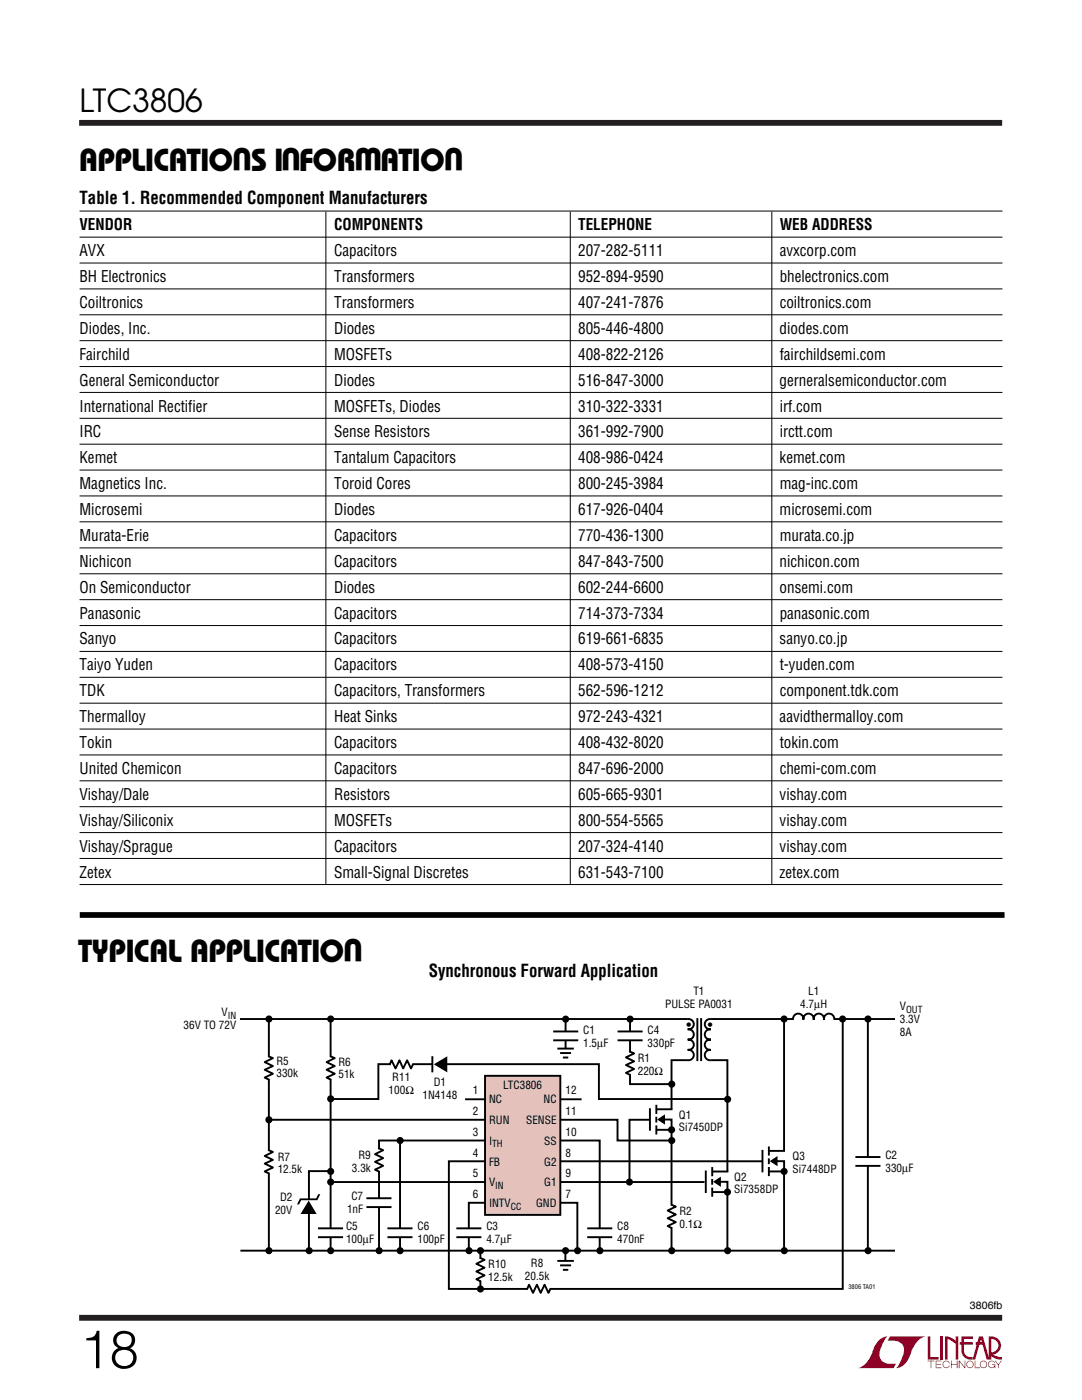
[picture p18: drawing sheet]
<svg xmlns="http://www.w3.org/2000/svg" width="216mm" height="279mm" viewBox="0 0 216 279" stroke-linecap="round" stroke-linejoin="round" font-family="sans-serif">
<defs><g id="words">
<text font-size="10.6" x="16" y="273">18</text>
<g font-size="6.4">
<text x="50.2" y="29.6" transform="rotate(-180 50.2 29.6)">U</text>
<text x="60" y="29.6" transform="rotate(-180 60 29.6)">U</text>
<text x="76.3" y="29.6" transform="rotate(-180 76.3 29.6)">W</text>
<text x="92.5" y="29.6" transform="rotate(-180 92.5 29.6)">U</text>
<text x="15.7" y="34.1">APPLICATIO S I FOR</text>
<text x="75.9" y="34.1">ATIO</text>
<text x="15.6" y="192">TYPICAL APPLICATIO</text>
<text x="72.4" y="187.5" transform="rotate(-180 72.4 187.5)">U</text>
</g>
<text font-size="6.3" x="15.9" y="22.3">LTC3806</text>
<g font-size="3.5">
<text x="15.9" y="40.8">Table 1. Recommended Component Manufacturers</text>
<text x="85.6" y="194.9">Synchronous Forward Application</text>
</g>
<g font-size="3.2">
<text x="15.9" y="45.9">VENDOR</text>
<text x="66.7" y="45.9">COMPONENTS</text>
<text x="115.4" y="45.9">TELEPHONE</text>
<text x="155.6" y="45.9">WEB ADDRESS</text>
<text x="15.9" y="51.1">AVX</text>
<text x="66.7" y="51.1">Capacitors</text>
<text x="115.4" y="51.1">207-282-5111</text>
<text x="155.6" y="51.1">avxcorp.com</text>
<text x="15.9" y="56.3">BH Electronics</text>
<text x="66.7" y="56.3">Transformers</text>
<text x="115.4" y="56.3">952-894-9590</text>
<text x="155.6" y="56.3">bhelectronics.com</text>
<text x="15.9" y="61.4">Coiltronics</text>
<text x="66.7" y="61.4">Transformers</text>
<text x="115.4" y="61.4">407-241-7876</text>
<text x="155.6" y="61.4">coiltronics.com</text>
<text x="15.9" y="66.6">Diodes, Inc.</text>
<text x="15.9" y="71.8">Fairchild</text>
<text x="66.7" y="66.6">Diodes</text>
<text x="66.7" y="71.8">MOSFETs</text>
<text x="115.4" y="66.6">805-446-4800</text>
<text x="115.4" y="71.8">408-822-2126</text>
<text x="155.6" y="66.6">diodes.com</text>
<text x="155.6" y="71.8">fairchildsemi.com</text>
<text x="15.9" y="77">General Semiconductor</text>
<text x="66.7" y="77">Diodes</text>
<text x="115.4" y="77">516-847-3000</text>
<text x="155.6" y="77">gerneralsemiconductor.com</text>
<text x="15.9" y="82.1">International Rectifier</text>
<text x="66.7" y="82.1">MOSFETs, Diodes</text>
<text x="115.4" y="82.1">310-322-3331</text>
<text x="155.6" y="82.1">irf.com</text>
<text x="15.9" y="87.3">IRC</text>
<text x="66.7" y="87.3">Sense Resistors</text>
<text x="115.4" y="87.3">361-992-7900</text>
<text x="155.6" y="87.3">irctt.com</text>
<text x="15.9" y="92.5">Kemet</text>
<text x="66.7" y="92.5">Tantalum Capacitors</text>
<text x="115.4" y="92.5">408-986-0424</text>
<text x="155.6" y="92.5">kemet.com</text>
<text x="15.9" y="97.6">Magnetics Inc.</text>
<text x="66.7" y="97.6">Toroid Cores</text>
<text x="115.4" y="97.6">800-245-3984</text>
<text x="155.6" y="97.6">mag-inc.com</text>
<text x="15.9" y="102.8">Microsemi</text>
<text x="15.9" y="107.9">Murata-Erie</text>
<text x="66.7" y="102.8">Diodes</text>
<text x="66.7" y="107.9">Capacitors</text>
<text x="115.4" y="107.9">770-436-1300</text>
<text x="115.4" y="102.8">617-926-0404</text>
<text x="155.6" y="102.8">microsemi.com</text>
<text x="155.6" y="107.9">murata.co.jp</text>
<text x="15.9" y="113.1">Nichicon</text>
<text x="66.7" y="113.1">Capacitors</text>
<text x="115.4" y="113.1">847-843-7500</text>
<text x="155.6" y="113.1">nichicon.com</text>
<text x="15.9" y="118.3">On Semiconductor</text>
<text x="66.7" y="118.3">Diodes</text>
<text x="115.4" y="118.3">602-244-6600</text>
<text x="155.6" y="118.3">onsemi.com</text>
<text x="15.9" y="123.4">Panasonic</text>
<text x="66.7" y="123.4">Capacitors</text>
<text x="115.4" y="123.4">714-373-7334</text>
<text x="155.6" y="123.4">panasonic.com</text>
<text x="15.9" y="128.6">Sanyo</text>
<text x="66.7" y="128.6">Capacitors</text>
<text x="115.4" y="128.6">619-661-6835</text>
<text x="155.6" y="128.6">sanyo.co.jp</text>
<text x="15.9" y="133.8">Taiyo Yuden</text>
<text x="66.7" y="133.8">Capacitors</text>
<text x="115.4" y="133.8">408-573-4150</text>
<text x="155.6" y="133.8">t-yuden.com</text>
<text x="15.9" y="139">TDK</text>
<text x="66.7" y="139">Capacitors, Transformers</text>
<text x="115.4" y="139">562-596-1212</text>
<text x="155.6" y="139">component.tdk.com</text>
<text x="15.9" y="144.1">Thermalloy</text>
<text x="15.9" y="149.3">Tokin</text>
<text x="66.7" y="144.1">Heat Sinks</text>
<text x="66.7" y="149.3">Capacitors</text>
<text x="115.4" y="144.1">972-243-4321</text>
<text x="115.4" y="149.3">408-432-8020</text>
<text x="155.6" y="144.1">aavidthermalloy.com</text>
<text x="155.6" y="149.3">tokin.com</text>
<text x="15.9" y="154.5">United Chemicon</text>
<text x="66.7" y="154.5">Capacitors</text>
<text x="115.4" y="154.5">847-696-2000</text>
<text x="155.6" y="154.5">chemi-com.com</text>
<text x="15.9" y="159.6">Vishay/Dale</text>
<text x="66.7" y="159.6">Resistors</text>
<text x="115.4" y="159.6">605-665-9301</text>
<text x="155.6" y="159.6">vishay.com</text>
<text x="15.9" y="164.8">Vishay/Siliconix</text>
<text x="66.7" y="164.8">MOSFETs</text>
<text x="115.4" y="164.8">800-554-5565</text>
<text x="155.6" y="164.8">vishay.com</text>
<text x="15.9" y="170">Vishay/Sprague</text>
<text x="66.7" y="170">Capacitors</text>
<text x="115.4" y="170">207-324-4140</text>
<text x="155.6" y="170">vishay.com</text>
<text x="15.9" y="175.1">Zetex</text>
<text x="66.7" y="175.1">Small-Signal Discretes</text>
<text x="115.4" y="175.1">631-543-7100</text>
<text x="155.6" y="175.1">zetex.com</text>
</g>
<g font-size="2.9">
<text x="137" y="205.5">•</text>
<text x="141.2" y="205.5">•</text>
</g>
<g font-size="2.2">
<text x="44.2" y="202.9">V</text>
<text x="132.7" y="201.2">PULSE PA0031</text>
<text x="138.3" y="198.6">T1</text>
<text x="159.7" y="201.2">4.7μH</text>
<text x="161.3" y="198.6">L1</text>
<text x="179.5" y="201.7">V</text>
<text x="36.6" y="205.4">36V TO 72V</text>
<text x="116.4" y="206.3">C1</text>
<text x="116.4" y="208.9">1.5μF</text>
<text x="129.2" y="206.3">C4</text>
<text x="129.2" y="208.9">330pF</text>
<text x="179.5" y="204.2">3.3V</text>
<text x="179.5" y="206.7">8A</text>
<text x="55.2" y="212.5">R5</text>
<text x="55.2" y="215">330k</text>
<text x="67.5" y="212.7">R6</text>
<text x="67.5" y="215.2">51k</text>
<text x="78.3" y="215.8">R11</text>
<text x="127.3" y="212">R1</text>
<text x="127.3" y="214.5">220Ω</text>
<text x="77.5" y="218.4">100Ω</text>
<text x="84.3" y="219.3">1N4148</text>
<text x="86.5" y="216.8">D1</text>
<text x="94.3" y="218.4">1</text>
<text x="97.6" y="220.2">NC</text>
<text x="100.4" y="217.4">LTC3806</text>
<text x="108.5" y="220.2">NC</text>
<text x="112.9" y="218.4">12</text>
<text x="94.3" y="222.5">2</text>
<text x="94.3" y="226.7">3</text>
<text x="97.6" y="224.4">RUN</text>
<text x="105" y="224.4">SENSE</text>
<text x="112.9" y="222.5">11</text>
<text x="112.9" y="226.7">10</text>
<text x="135.5" y="223.3">Q1</text>
<text x="135.5" y="225.8">Si7450DP</text>
<text x="55.4" y="231.6">R7</text>
<text x="70.2" y="233.8">3.3k</text>
<text x="71.5" y="231.3">R9</text>
<text x="94.3" y="230.8">4</text>
<text x="97.6" y="228.5">I</text>
<text x="97.6" y="232.6">FB</text>
<text x="108.6" y="228.5">SS</text>
<text x="108.6" y="232.6">G2</text>
<text x="112.9" y="230.8">8</text>
<text x="158.1" y="231.5">Q3</text>
<text x="176.7" y="231.4">C2</text>
<text x="176.7" y="233.9">330μF</text>
<text x="55.4" y="234.2">12.5k</text>
<text x="55.9" y="239.8">D2</text>
<text x="70.1" y="239.6">C7</text>
<text x="94.3" y="235">5</text>
<text x="94.3" y="239.1">6</text>
<text x="97.6" y="236.8">V</text>
<text x="108.6" y="236.8">G1</text>
<text x="112.9" y="235">9</text>
<text x="112.9" y="239.1">7</text>
<text x="146.5" y="235.6">Q2</text>
<text x="146.5" y="238.2">Si7358DP</text>
<text x="158.1" y="234">Si7448DP</text>
<text x="54.9" y="242.3">20V</text>
<text x="69" y="245.6">C5</text>
<text x="69.3" y="242.1">1nF</text>
<text x="83.3" y="245.6">C6</text>
<text x="97" y="245.6">C3</text>
<text x="97.6" y="240.9">INTV</text>
<text x="107" y="240.9">GND</text>
<text x="123.2" y="245.6">C8</text>
<text x="135.6" y="242.5">R2</text>
<text x="135.6" y="245.1">0.1Ω</text>
<text x="69" y="248.1">100μF</text>
<text x="83.3" y="248.1">100pF</text>
<text x="97" y="248.1">4.7μF</text>
<text x="123.2" y="248.1">470nF</text>
<text x="97.4" y="253.1">R10</text>
<text x="97.4" y="255.7">12.5k</text>
<text x="104.7" y="255.5">20.5k</text>
<text x="105.9" y="252.9">R8</text>
</g>
<text font-size="2.1" x="193.5" y="261.3">3806fb</text>
<g font-size="1.9">
<text x="45.4" y="203.3">IN</text>
<text x="180.8" y="202.1">OUT</text>
<text x="98.2" y="229">TH</text>
<text x="98.8" y="237.3">IN</text>
<text x="101.9" y="241.4">CC</text>
</g>
<text font-size="1.3" x="169.3" y="257.3">3806 TA01</text>
</g></defs>
<path d="M15.8 24.5h184.2M15.8 263h184.2" fill="none" stroke="#231f20" stroke-width="1.2" stroke-linecap="butt"/>
<g fill="#900027">
<path d="M185.1 266.7h.5v4.1h1.7v.5h-2.2z"/>
<path d="M175.6 267.3l.5-.3 1-.3a5.2 5.2 0 0 0-1.6 4.2 2.65 2.65 0 0 0 3.3 1.3l-.5 .8h-7.2a5 5 0 0 0 3.2-3.8l.4-.8z"/>
<path d="M177.6 266.7h7.1a5 5 0 0 0-3.1 3.9 3.3 3.3 0 0 1-2.8 2.4 5.2 5.2 0 0 0 1.5-4.2 2.65 2.65 0 0 0-3.2-1.2z"/>
<path d="M187.7 266.7h.5v4.6h-.5z"/>
<path d="M188.6 266.7l1.1 .2 1 .7v-.9h.5v4.6h-.5v-3.1l-1.6-1v4.1h-.5z"/>
<path d="M185.1 271.6h1.3v.1h-.6v1.3h-.1v-1.3h-.6z"/>
<path d="M186.7 271.6h1.1v.1h-1v.5h1v.1h-1v.6h1.1v.1h-1.2z"/>
<path d="M189.8 271.6h.1v.6h1v-.6h.2v1.4h-.2v-.7h-1v.7h-.1z"/>
<path d="M191.3 271.6h.2l1 1.2v-1.2h.1v1.4h-.1l-1.1-1.3v1.3h-.1z"/>
<path d="M194.5 271.6h.1v1.3h1v.1h-1.1z"/>
<path d="M198.5 271.6h.2l.5 .7 .5-.7h.2l-.6 .8v.6h-.2v-.6z"/>
<path d="M191.8 266.7h2.3v.5h-1.7v.7h1.7v.5h-1.7v1.2a1.35 1.35 0 0 0 1.7 1.2v.5l1.3-4.6h.7l1.2 4.2v-4.2a1.88 1.88 0 0 1 2.4 1.4 1.88 1.88 0 0 1-1.5 2.3l.8 .3 .9 .1v.5l-1.2-.1-1.1-.6v-.7a1.37 1.37 0 0 0 1.6-1.2 1.37 1.37 0 0 0-1.4-1.5v4.1h-.9l-.8-2.9h-1.4v-.5h1.2l-.2-.7-1.1 4.1a2.1 2.1 0 0 1-2.7-1.3l-.1-1.6h-.3v-.5h.3z"/>
<path d="M193 271.8a.74 .74 0 0 1 1.2 .1 .74 .74 0 0 1-.4 1.1 .74 .74 0 0 1-1-.7h.2a.6 .6 0 0 0 .8 .5 .6 .6 0 0 0 .2-1 .6 .6 0 0 0-1 .3v.2h-.2z"/>
<path d="M195.7 271.8a.74 .74 0 0 1 1.2 .1 .74 .74 0 0 1-.4 1.1 .74 .74 0 0 1-1-.7h.1a.6 .6 0 0 0 .9 .5 .6 .6 0 0 0 .2-1 .6 .6 0 0 0-1 .3l-.1 .2h-.1z"/>
<path d="M197.3 271.8a.73 .73 0 0 1 1.3 .2h-.2a.6 .6 0 0 0-.9-.2 .6 .6 0 0 0 .1 1 .6 .6 0 0 0 .9-.4h-.5v-.1h.6v.7h-.1v-.3a.74 .74 0 0 1-1.1 .2 .74 .74 0 0 1-.1-1.1z"/>
<path d="M188.3 271.8a.73 .73 0 0 1 1.2 .3h-.1a.6 .6 0 0 0-.9-.3 .6 .6 0 0 0-.1 1 .6 .6 0 0 0 1-.3h.1a.74 .74 0 0 1-1.1 .4 .74 .74 0 0 1-.1-1.1z"/>
</g>
<g fill="none" stroke="#000" stroke-width=".38">
<path d="M47.9 203.4h89.4M53.6 203.5v46M66 203.5v46M66 219.3h9.5v-6.9h44v6.9h25.4M86.3 210.8v3.2M92.8 219.4h23.3M125.6 209.8l.9 .4-1.6 .8 1.6 .8-1.6 .8 1.6 .7-1.6 .8 .9 .4M125.7 203.5v12.9h8.3M141.8 203.4h36.8M168.2 203.8v53.4h-78.6v-25.4h62.4M53.7 223.5h69.5v4.1h10.8M65.9 235.9h74.7"/>
<path d="M48 249.6h130.6M75.6 249.5v-21.9h44.1v22.1M91.1 245.1h5M91.1 246.9h5M93.5 249.5v-9.5h21.7v9.5"/>
</g>
<path d="M86.3 212.4h2M125.7 210v4.4M93.6 245.2v1.7" fill="none" stroke="#fff" stroke-width=".96" stroke-linecap="butt"/>
<g fill="#000">
<path d="M86.6 212.4l2.6-1.6v3.2z"/>
<circle cx="53.7" cy="203.4" r=".71"/>
<circle cx="66" cy="219.3" r=".71"/>
<circle cx="66" cy="203.4" r=".71"/>
<circle cx="112.9" cy="203.4" r=".71"/>
<circle cx="125.7" cy="203.4" r=".71"/>
<circle cx="134" cy="216.4" r=".71"/>
<circle cx="145.2" cy="219.4" r=".71"/>
<circle cx="156.5" cy="203.4" r=".71"/>
<circle cx="168.1" cy="203.4" r=".71"/>
<circle cx="173.2" cy="203.4" r=".71"/>
<circle cx="53.7" cy="223.5" r=".71"/>
<circle cx="66" cy="235.9" r=".71"/>
<circle cx="66" cy="233.8" r=".71"/>
<circle cx="79.8" cy="227.6" r=".71"/>
<circle cx="125.6" cy="235.9" r=".71"/>
<circle cx="134" cy="227.6" r=".71"/>
<circle cx="61.7" cy="249.6" r=".71"/>
<circle cx="66" cy="249.6" r=".71"/>
<circle cx="75.6" cy="249.6" r=".71"/>
<circle cx="79.8" cy="249.6" r=".71"/>
<circle cx="93.6" cy="249.6" r=".71"/>
<circle cx="95.9" cy="257.2" r=".71"/>
<circle cx="95.9" cy="249.6" r=".71"/>
<circle cx="112.9" cy="249.6" r=".71"/>
<circle cx="115.2" cy="249.6" r=".71"/>
<circle cx="119.7" cy="249.6" r=".71"/>
<circle cx="134" cy="249.6" r=".71"/>
<circle cx="145.2" cy="249.6" r=".71"/>
<circle cx="156.5" cy="249.6" r=".71"/>
<circle cx="173.2" cy="249.6" r=".71"/>
</g>
<path d="M96.8 214.7h15v27.8h-15z" fill="#e5c1bc"/>
<g fill="none" stroke="#000" stroke-width=".38">
<path d="M53.5 210.8l.9 .4-1.6 .8 1.6 .8-1.6 .7 1.6 .8-1.6 .8 .9 .4M65.9 210.8l.9 .4-1.6 .8 1.6 .8-1.6 .7 1.6 .8-1.6 .8 .9 .4M82.4 212.4l-.4 .8-.8-1.6-.8 1.6-.7-1.6-.8 1.6-.8-1.6-.4 .9M96.8 214.7h15v27.8h-15zM110.4 205.9h5M110.4 207.6h5M111.2 209.3h3.3M111.8 210.2h2.1M112.3 211.1h1.1M112.9 203.5v6.5M123.2 205.9h5M123.2 207.6h5"/>
<path d="M137.2 203.4a1.05 1.05 0 0 1 1.2 1 1.05 1.05 0 0 1-1.2 1 1.04 1.04 0 0 1 1.2 1.1 1.04 1.04 0 0 1-1.2 1 1.04 1.04 0 0 1 1.2 1 1.04 1.04 0 0 1-1.2 1 1.05 1.05 0 0 1 1.2 1.1 1.05 1.05 0 0 1-1.2 1M137.3 211.6h-3.3v37.9M139.1 203.2v8.6M139.9 203.2v8.6M141.9 203.4a1.05 1.05 0 0 0-1.3 1 1.05 1.05 0 0 0 1.3 1 1.04 1.04 0 0 0-1.3 1.1 1.04 1.04 0 0 0 1.3 1 1.04 1.04 0 0 0-1.3 1 1.04 1.04 0 0 0 1.3 1 1.05 1.05 0 0 0-1.3 1.1 1.05 1.05 0 0 0 1.3 1M141.9 211.6h3.2v38.1M156.4 203.4v46.3M158.2 203.5a1.05 1.05 0 0 1 1.1-1.2 1.05 1.05 0 0 1 1 1.2 1.04 1.04 0 0 1 1-1.2 1.04 1.04 0 0 1 1.1 1.2 1.04 1.04 0 0 1 1-1.2 1.04 1.04 0 0 1 1 1.2 1.05 1.05 0 0 1 1-1.2 1.05 1.05 0 0 1 1.1 1.2M173.2 203.8v45.7M53.5 229.5l.9 .4-1.6 .8 1.6 .8-1.6 .7 1.6 .8-1.6 .8 .9 .4M65.8 233.7h-4.2v15.8M73.1 239.1h5"/>
<path d="M75.5 229.2l1 .3-1.7 .8 1.7 .8-1.7 .8 1.7 .8-1.7 .7 .9 .5M79.8 227.6v21.9M129.6 223.5h-4v12.4M129.7 221.2v4.5M131 222.9v1.1M131 220.5v1.8M131 224.6v1.8M131 225.5h3.2M131 221.4h3.2M131.9 223.4h2.1v2.1M140.8 233.6v4.5M142.1 235.3v1.1"/>
<path d="M142.1 232.9v1.8M142.1 237v1.8M142.1 237.9h3.2M142.1 233.8h3.2M143 235.9h2.2v2M152.1 229.5v4.5M153.4 231.2v1.1M153.4 228.8v1.8M153.4 232.9v1.8M153.4 233.8h3.2M153.4 229.7h3.2M154.3 231.7h2.2v2.1"/>
<path d="M170.7 230.9h5M170.7 232.7h5M63.5 245.1h5M63.5 246.9h5M73.1 240.9h5M77.3 245.1h5M77.3 246.9h5M95.8 251l.9 .4-1.6 .8 1.6 .8-1.6 .7 1.6 .8-1.6 .8 .8 .4M95.9 250v7.8M109.9 257.1l-.5 .9-.7-1.6-.8 1.6-.8-1.6-.7 1.6-.8-1.6-.4 .9M111.2 251.6h3.3M111.8 252.5h2.1"/>
<path d="M112.3 253.4h1.1M112.8 250v2.3M117.2 245.1h5M117.2 246.9h5M133.9 240.4l1 .4-1.7 .8 1.7 .8-1.7 .7 1.7 .8-1.7 .8 .9 .4"/>
</g>
<g fill="none" stroke="#fff" stroke-width=".96" stroke-linecap="butt">
<path d="M53.6 211v4.3M66 211v4.3M77.9 212.4h4.4M112.9 209.3v2M112.9 205.9v1.7M125.7 205.9v1.7M158.3 203.4h8.1M53.6 229.7v4.3M61.6 239.3v2M75.6 239.2v1.7M75.6 229.3v4.4M134 221.4v4.1"/>
<path d="M145.1 233.8v4.1M156.5 229.7v4.1M173.2 230.9v1.8M66 245.2v1.7M79.8 245.2v1.7M95.9 251.2v4.4M105.4 257.2h4.3M112.9 251.7v2M119.7 245.2v1.7M134 240.6v4.4"/>
</g>
<g fill="#000">
<path d="M61.6 239.6l1.6 2.7h-3.2zM59.9 239.2h3.2l.4-.9h.4l-.6 1.2h-3.2l-.4 .9h-.4z"/>
<circle cx="134" cy="225.5" r=".71"/>
<circle cx="145.2" cy="237.9" r=".71"/>
<circle cx="156.5" cy="233.8" r=".71"/>
<circle cx="53.7" cy="249.6" r=".71"/>
</g>
<path d="M131.5 223.4l1-.6v1.2zM142.7 235.8l.9-.6v1.3zM154 231.7l.9-.6v1.2z" fill="#000" stroke="#000" stroke-width=".44"/>
<g fill="none" stroke="#000" stroke-width=".2">
<path d="M15.9 42.1h184.1M15.9 47.3h184.1M15.9 52.5h184.1M15.9 57.7h184.1M65 42.2v134.2M113.8 42.2v134.2M154 42.2v134.2M15.9 62.8h184.1M15.9 68h184.1M15.9 73.2h184.1M15.9 78.3h184.1M15.9 83.5h184.1"/>
<path d="M15.9 88.6h184.1M15.9 93.8h184.1M15.9 99h184.1M15.9 104.1h184.1M15.9 109.3h184.1M15.9 114.5h184.1M15.9 119.7h184.1M15.9 124.8h184.1M15.9 130h184.1M15.9 135.2h184.1M15.9 140.3h184.1M15.9 145.5h184.1"/>
<path d="M15.9 150.7h184.1M15.9 155.8h184.1M15.9 161h184.1M15.9 166.2h184.1M15.9 171.3h184.1M15.9 176.5h184.1"/>
</g>
<path d="M15.9 182.6h184.5" fill="none" stroke="#000" stroke-width="1.1" stroke-linecap="butt"/>
<use href="#words"/>
</svg>
